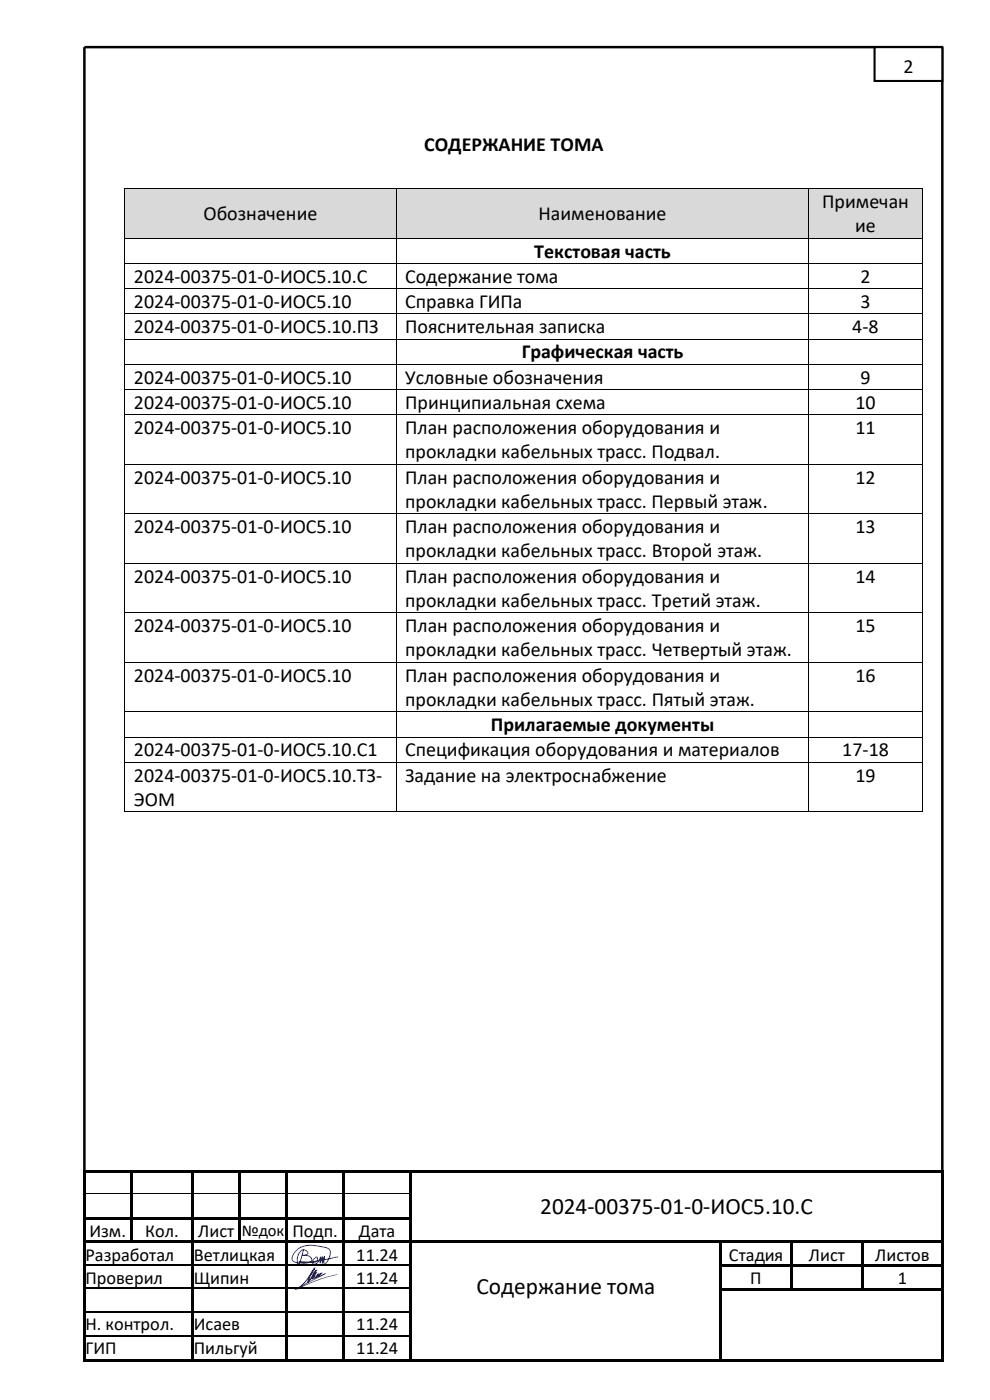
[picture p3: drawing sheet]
<svg xmlns="http://www.w3.org/2000/svg" width="210mm" height="297mm" viewBox="0 0 210 297" stroke-linecap="round" stroke-linejoin="round" font-family="sans-serif">
<defs><g id="words">
<g font-size="5">
<text x="114.6" y="257.7">2024-00375-01-0-ИОС5.10.С</text>
<text x="101.1" y="274.5">Содержание тома</text>
</g>
<g font-size="4.2">
<text x="191.7" y="15.5">2</text>
<text x="90" y="32">СОДЕРЖАНИЕ ТОМА</text>
<text x="43.2" y="46.7">Обозначение</text>
<text x="114.2" y="46.7">Наименование</text>
<text x="174.4" y="44.2">Примечан</text>
<text x="181.4" y="49.3">ие</text>
<text x="28.4" y="60">2024-00375-01-0-ИОС5.10.С</text>
<text x="86" y="60">Содержание тома</text>
<text x="113.4" y="54.7">Текстовая часть</text>
<text x="182.5" y="60">2</text>
<text x="28.4" y="65.3">2024-00375-01-0-ИОС5.10</text>
<text x="86" y="65.3">Справка ГИПа</text>
<text x="182.5" y="65.3">3</text>
<text x="28.4" y="70.7">2024-00375-01-0-ИОС5.10.ПЗ</text>
<text x="86" y="70.7">Пояснительная записка</text>
<text x="180.8" y="70.7">4-8</text>
<text x="110.7" y="76">Графическая часть</text>
<text x="28.4" y="81.4">2024-00375-01-0-ИОС5.10</text>
<text x="86" y="81.4">Условные обозначения</text>
<text x="182.5" y="81.4">9</text>
<text x="28.4" y="86.7">2024-00375-01-0-ИОС5.10</text>
<text x="86" y="86.7">Принципиальная схема</text>
<text x="181.5" y="86.7">10</text>
<text x="28.4" y="92.1">2024-00375-01-0-ИОС5.10</text>
<text x="86" y="92.1">План расположения оборудования и</text>
<text x="181.5" y="92.1">11</text>
<text x="86" y="97.3">прокладки кабельных трасс. Подвал.</text>
<text x="28.4" y="102.6">2024-00375-01-0-ИОС5.10</text>
<text x="86" y="102.6">План расположения оборудования и</text>
<text x="86" y="107.8">прокладки кабельных трасс. Первый этаж.</text>
<text x="181.5" y="102.6">12</text>
<text x="28.4" y="113.1">2024-00375-01-0-ИОС5.10</text>
<text x="86" y="113.1">План расположения оборудования и</text>
<text x="181.5" y="113.1">13</text>
<text x="86" y="118.3">прокладки кабельных трасс. Второй этаж.</text>
<text x="28.4" y="123.6">2024-00375-01-0-ИОС5.10</text>
<text x="86" y="123.6">План расположения оборудования и</text>
<text x="181.5" y="123.6">14</text>
<text x="86" y="128.8">прокладки кабельных трасс. Третий этаж.</text>
<text x="28.4" y="134.1">2024-00375-01-0-ИОС5.10</text>
<text x="86" y="134.1">План расположения оборудования и</text>
<text x="181.5" y="134.1">15</text>
<text x="86" y="139.3">прокладки кабельных трасс. Четвертый этаж.</text>
<text x="28.4" y="144.6">2024-00375-01-0-ИОС5.10</text>
<text x="86" y="144.6">План расположения оборудования и</text>
<text x="86" y="149.8">прокладки кабельных трасс. Пятый этаж.</text>
<text x="181.5" y="144.6">16</text>
<text x="104.1" y="155.1">Прилагаемые документы</text>
<text x="28.4" y="160.5">2024-00375-01-0-ИОС5.10.С1</text>
<text x="86" y="160.5">Спецификация оборудования и материалов</text>
<text x="178.7" y="160.5">17-18</text>
<text x="28.4" y="165.8">2024-00375-01-0-ИОС5.10.ТЗ-</text>
<text x="86" y="165.8">Задание на электроснабжение</text>
<text x="181.5" y="165.8">19</text>
<text x="28.4" y="171">ЭОМ</text>
</g>
<g font-size="3.9">
<text x="19" y="262.5">Изм.</text>
<text x="30.8" y="262.5">Кол.</text>
<text x="42" y="262.5">Лист</text>
<text x="62" y="262.5">Подп.</text>
<text x="76.1" y="262.5">Дата</text>
<text x="18.1" y="267.5">Разработал</text>
<text x="32.1" y="267.2">уч.</text>
<text x="41.1" y="267.5">Ветлицкая</text>
<text x="75.6" y="267.5">11.24</text>
<text x="154.6" y="267.5">Стадия</text>
<text x="171.6" y="267.5">Лист</text>
<text x="185.7" y="267.5">Листов</text>
<text x="18.1" y="272.5">Проверил</text>
<text x="41.1" y="272.5">Щипин</text>
<text x="75.6" y="272.5">11.24</text>
<text x="159.2" y="272.5">П</text>
<text x="190.5" y="272.5">1</text>
<text x="18.1" y="282.2">Н. контрол.</text>
<text x="18.1" y="287.2">ГИП</text>
<text x="41.1" y="282.2">Исаев</text>
<text x="41.1" y="287.2">Пильгуй</text>
<text x="75.6" y="282.2">11.24</text>
<text x="75.6" y="287.2">11.24</text>
</g>
<text font-size="3.5" x="51.3" y="262.2">№док</text>
</g></defs>
<g fill="#000">
<path d="M17.6 248.2h.5v.6h-.5z" fill-rule="evenodd"/>
<path d="M17.6 248.2h.5v.5h-.5z" fill-rule="evenodd"/>
<path d="M17.6 248.8h.5v4.4h-.5z" fill-rule="evenodd"/>
<path d="M17.6 253.2h.5v.6h-.5z" fill-rule="evenodd"/>
<path d="M17.6 253.8h.5v4.4h-.5z" fill-rule="evenodd"/>
<path d="M17.6 258.2h.5v.6h-.5z" fill-rule="evenodd"/>
<path d="M18.1 248.2h9.5v.5h-9.5z" fill-rule="evenodd"/>
<path d="M18.1 258.2h9.5v.5h-9.5z" fill-rule="evenodd"/>
<path d="M27.6 248.7l.5 .1z" fill-rule="evenodd"/>
<path d="M27.6 248.2h.5v.5h-.5z" fill-rule="evenodd"/>
<path d="M27.6 248.8h.5v4.4h-.5z" fill-rule="evenodd"/>
<path d="M27.6 253.2h.5v.6h-.5z" fill-rule="evenodd"/>
<path d="M27.6 253.8h.5v4.4h-.5z" fill-rule="evenodd"/>
<path d="M27.6 258.2h.5v.6h-.5z" fill-rule="evenodd"/>
<path d="M28.1 248.2h12.5v.5h-12.5z" fill-rule="evenodd"/>
<path d="M28.1 258.2h12.5v.5h-12.5z" fill-rule="evenodd"/>
<path d="M40.6 248.7l.5 .1z" fill-rule="evenodd"/>
<path d="M40.6 248.2h.5v.5h-.5z" fill-rule="evenodd"/>
<path d="M40.6 248.8h.5v4.4h-.5z" fill-rule="evenodd"/>
<path d="M40.6 253.2h.5v.6h-.5z" fill-rule="evenodd"/>
<path d="M40.6 253.8h.5v4.4h-.5z" fill-rule="evenodd"/>
<path d="M40.6 258.2h.5v.6h-.5z" fill-rule="evenodd"/>
<path d="M41.1 248.2h9.5v.5h-9.5z" fill-rule="evenodd"/>
<path d="M41.1 258.2h9.5v.5h-9.5z" fill-rule="evenodd"/>
<path d="M50.6 248.7l.5 .1z" fill-rule="evenodd"/>
<path d="M50.6 248.2h.5v.5h-.5z" fill-rule="evenodd"/>
<path d="M50.6 248.8h.5v4.4h-.5z" fill-rule="evenodd"/>
<path d="M50.6 253.2h.5v.6h-.5z" fill-rule="evenodd"/>
<path d="M50.6 253.8h.5v4.4h-.5z" fill-rule="evenodd"/>
<path d="M50.6 258.2h.5v.6h-.5z" fill-rule="evenodd"/>
<path d="M51.1 248.2h9.5v.5h-9.5z" fill-rule="evenodd"/>
<path d="M51.1 258.2h9.5v.5h-9.5z" fill-rule="evenodd"/>
<path d="M60.6 248.7l.5 .1z" fill-rule="evenodd"/>
<path d="M60.6 248.2h.5v.5h-.5z" fill-rule="evenodd"/>
<path d="M60.6 248.8h.5v4.4h-.5z" fill-rule="evenodd"/>
<path d="M60.6 253.2h.5v.6h-.5z" fill-rule="evenodd"/>
<path d="M60.6 253.8h.5v4.4h-.5z" fill-rule="evenodd"/>
<path d="M60.6 258.2h.5v.6h-.5z" fill-rule="evenodd"/>
<path d="M61.1 248.2h11.5v.5h-11.5z" fill-rule="evenodd"/>
<path d="M61.1 258.2h11.5v.5h-11.5z" fill-rule="evenodd"/>
<path d="M72.6 248.7l.5 .1z" fill-rule="evenodd"/>
<path d="M72.6 248.2h.5v.5h-.5z" fill-rule="evenodd"/>
<path d="M72.6 248.8h.5v4.4h-.5z" fill-rule="evenodd"/>
<path d="M72.6 253.2h.5v.6h-.5z" fill-rule="evenodd"/>
<path d="M72.6 253.8h.5v4.4h-.5z" fill-rule="evenodd"/>
<path d="M72.6 258.2h.5v.6h-.5z" fill-rule="evenodd"/>
<path d="M73.1 248.2h13.8v.5h-13.8z" fill-rule="evenodd"/>
<path d="M73.1 258.2h13.8v.5h-13.8z" fill-rule="evenodd"/>
<path d="M86.9 248.7l.5 .1z" fill-rule="evenodd"/>
<path d="M86.9 248.2h.5v.5h-.5z" fill-rule="evenodd"/>
<path d="M86.9 248.8h.5v4.4h-.5z" fill-rule="evenodd"/>
<path d="M86.9 253.2h.5v.6h-.5z" fill-rule="evenodd"/>
<path d="M86.9 253.8h.5v4.4h-.5z" fill-rule="evenodd"/>
<path d="M86.9 258.2h.5v.6h-.5z" fill-rule="evenodd"/>
<path d="M87.4 248.2h112.3v.5h-112.3z" fill-rule="evenodd"/>
<path d="M199.7 248.2h.5v.6h-.5z" fill-rule="evenodd"/>
<path d="M199.7 248.2h.5v.5h-.5z" fill-rule="evenodd"/>
<path d="M199.7 248.8h.5v4.4h-.5z" fill-rule="evenodd"/>
<path d="M199.7 253.2h.5v.6h-.5z" fill-rule="evenodd"/>
<path d="M199.7 253.8h.5v4.4h-.5z" fill-rule="evenodd"/>
<path d="M199.7 258.2h.5v.6h-.5z" fill-rule="evenodd"/>
<path d="M17.6 258.8h.5v4.5h-.5z" fill-rule="evenodd"/>
<path d="M17.6 263.3h.5v.5h-.5z" fill-rule="evenodd"/>
<path d="M17.6 263.8h.5v4.5h-.5z" fill-rule="evenodd"/>
<path d="M17.6 268.3h.5v.5h-.5z" fill-rule="evenodd"/>
<path d="M17.6 268.8h.5v4.5h-.5z" fill-rule="evenodd"/>
<path d="M17.6 273.3h.5v.5h-.5z" fill-rule="evenodd"/>
<path d="M17.6 273.8h.5v4.5h-.5z" fill-rule="evenodd"/>
<path d="M17.6 278.3h.5v.3h-.5z" fill-rule="evenodd"/>
<path d="M18.1 263.3h9.5v.5h-9.5z" fill-rule="evenodd"/>
<path d="M27.6 258.8h.5v4.5h-.5z" fill-rule="evenodd"/>
<path d="M27.6 263.3h.5v.5h-.5z" fill-rule="evenodd"/>
<path d="M28.1 263.3h12.5v.5h-12.5z" fill-rule="evenodd"/>
<path d="M40.6 258.8h.5v4.5h-.5z" fill-rule="evenodd"/>
<path d="M40.6 263.3h.5v.5h-.5z" fill-rule="evenodd"/>
<path d="M40.6 263.8h.5v4.5h-.5z" fill-rule="evenodd"/>
<path d="M40.6 268.3h.5v.5h-.5z" fill-rule="evenodd"/>
<path d="M40.6 268.8h.5v4.5h-.5z" fill-rule="evenodd"/>
<path d="M40.6 273.3h.5v.5h-.5z" fill-rule="evenodd"/>
<path d="M40.6 273.8h.5v4.5h-.5z" fill-rule="evenodd"/>
<path d="M40.6 278.3h.5v.3h-.5z" fill-rule="evenodd"/>
<path d="M41.1 263.3h9.5v.5h-9.5z" fill-rule="evenodd"/>
<path d="M50.6 258.8h.5v4.5h-.5z" fill-rule="evenodd"/>
<path d="M50.6 263.3h.5v.5h-.5z" fill-rule="evenodd"/>
<path d="M51.1 263.3h9.5v.5h-9.5z" fill-rule="evenodd"/>
<path d="M60.6 258.8h.5v4.5h-.5z" fill-rule="evenodd"/>
<path d="M60.6 263.3h.5v.5h-.5z" fill-rule="evenodd"/>
<path d="M60.6 263.8h.5v4.5h-.5z" fill-rule="evenodd"/>
<path d="M60.6 268.3h.5v.5h-.5z" fill-rule="evenodd"/>
<path d="M60.6 268.8h.5v4.5h-.5z" fill-rule="evenodd"/>
<path d="M60.6 273.3h.5v.5h-.5z" fill-rule="evenodd"/>
<path d="M60.6 273.8h.5v4.5h-.5z" fill-rule="evenodd"/>
<path d="M60.6 278.3h.5v.3h-.5z" fill-rule="evenodd"/>
<path d="M61.1 263.3h11.5v.5h-11.5z" fill-rule="evenodd"/>
<path d="M72.6 258.8h.5v4.5h-.5z" fill-rule="evenodd"/>
<path d="M72.6 263.3h.5v.5h-.5z" fill-rule="evenodd"/>
<path d="M72.6 263.8h.5v4.5h-.5z" fill-rule="evenodd"/>
<path d="M72.6 268.3h.5v.5h-.5z" fill-rule="evenodd"/>
<path d="M72.6 268.8h.5v4.5h-.5z" fill-rule="evenodd"/>
<path d="M72.6 273.3h.5v.5h-.5z" fill-rule="evenodd"/>
<path d="M72.6 273.8h.5v4.5h-.5z" fill-rule="evenodd"/>
<path d="M72.6 278.3h.5v.3h-.5z" fill-rule="evenodd"/>
<path d="M73.1 263.3h13.8v.5h-13.8z" fill-rule="evenodd"/>
<path d="M86.9 258.8h.5v4.5h-.5z" fill-rule="evenodd"/>
<path d="M86.9 263.3h.5v.5h-.5z" fill-rule="evenodd"/>
<path d="M86.9 263.8h.5v4.5h-.5z" fill-rule="evenodd"/>
<path d="M86.9 268.3h.5v.5h-.5z" fill-rule="evenodd"/>
<path d="M86.9 268.8h.5v4.5h-.5z" fill-rule="evenodd"/>
<path d="M86.9 273.3h.5v.5h-.5z" fill-rule="evenodd"/>
<path d="M86.9 273.8h.5v4.5h-.5z" fill-rule="evenodd"/>
<path d="M86.9 278.3h.5v.3h-.5z" fill-rule="evenodd"/>
<path d="M87.4 263.3h65.2v.5h-65.2z" fill-rule="evenodd"/>
<path d="M152.6 263.8h.6z" fill-rule="evenodd"/>
<path d="M152.6 263.3h.6v.5h-.6z" fill-rule="evenodd"/>
<path d="M152.6 263.8h.6v4.5h-.6z" fill-rule="evenodd"/>
<path d="M152.6 268.3h.6v.5h-.6z" fill-rule="evenodd"/>
<path d="M152.6 268.8h.6v4.5h-.6z" fill-rule="evenodd"/>
<path d="M152.6 273.3h.6v.5h-.6z" fill-rule="evenodd"/>
<path d="M152.6 273.8h.6v4.5h-.6z" fill-rule="evenodd"/>
<path d="M152.6 278.3h.6v.3h-.6z" fill-rule="evenodd"/>
<path d="M153.2 263.3h14.4v.5h-14.4z" fill-rule="evenodd"/>
<path d="M153.2 268.3h14.4v.5h-14.4z" fill-rule="evenodd"/>
<path d="M153.2 273.3h14.4v.5h-14.4z" fill-rule="evenodd"/>
<path d="M167.6 263.8h.5z" fill-rule="evenodd"/>
<path d="M167.6 263.3h.5v.5h-.5z" fill-rule="evenodd"/>
<path d="M167.6 263.8h.5v4.5h-.5z" fill-rule="evenodd"/>
<path d="M167.6 268.3h.5v.5h-.5z" fill-rule="evenodd"/>
<path d="M167.6 268.8h.5v4.5h-.5z" fill-rule="evenodd"/>
<path d="M167.6 273.3h.5v.5h-.5z" fill-rule="evenodd"/>
<path d="M168.1 263.3h14.6v.5h-14.6z" fill-rule="evenodd"/>
<path d="M168.1 268.3h14.6v.5h-14.6z" fill-rule="evenodd"/>
<path d="M168.1 273.3h14.6v.5h-14.6z" fill-rule="evenodd"/>
<path d="M182.7 263.8h.5z" fill-rule="evenodd"/>
<path d="M182.7 263.3h.5v.5h-.5z" fill-rule="evenodd"/>
<path d="M182.7 263.8h.5v4.5h-.5z" fill-rule="evenodd"/>
<path d="M182.7 268.3h.5v.5h-.5z" fill-rule="evenodd"/>
<path d="M182.7 268.8h.5v4.5h-.5z" fill-rule="evenodd"/>
<path d="M182.7 273.3h.5v.5h-.5z" fill-rule="evenodd"/>
<path d="M183.2 263.3h16.5v.5h-16.5z" fill-rule="evenodd"/>
<path d="M183.2 268.3h16.5v.5h-16.5z" fill-rule="evenodd"/>
<path d="M183.2 273.3h16.5v.5h-16.5z" fill-rule="evenodd"/>
<path d="M199.7 258.8h.5v4.5h-.5z" fill-rule="evenodd"/>
<path d="M199.7 263.3h.5v.5h-.5z" fill-rule="evenodd"/>
<path d="M199.7 263.8h.5v4.5h-.5z" fill-rule="evenodd"/>
<path d="M199.7 268.3h.5v.5h-.5z" fill-rule="evenodd"/>
<path d="M199.7 268.8h.5v4.5h-.5z" fill-rule="evenodd"/>
<path d="M199.7 273.3h.5v.5h-.5z" fill-rule="evenodd"/>
<path d="M199.7 273.8h.5v4.5h-.5z" fill-rule="evenodd"/>
<path d="M199.7 278.3h.5v.3h-.5z" fill-rule="evenodd"/>
<path d="M17.6 278.6h.5v4.7h-.5z" fill-rule="evenodd"/>
<path d="M17.6 283.3h.5v.2h-.5z" fill-rule="evenodd"/>
<path d="M17.6 283.5h.5v4.8h-.5z" fill-rule="evenodd"/>
<path d="M17.6 288.3h.5v.5h-.5z" fill-rule="evenodd"/>
<path d="M17.6 288.3h.5v.5h-.5z" fill-rule="evenodd"/>
<path d="M18.1 288.3h22.5v.5h-22.5z" fill-rule="evenodd"/>
<path d="M40.6 278.6h.5v4.7h-.5z" fill-rule="evenodd"/>
<path d="M40.6 283.3h.5v.2h-.5z" fill-rule="evenodd"/>
<path d="M40.6 283.5h.5v4.8h-.5z" fill-rule="evenodd"/>
<path d="M40.6 288.3h.5v.5h-.5z" fill-rule="evenodd"/>
<path d="M41.1 288.3h19.5v.5h-19.5z" fill-rule="evenodd"/>
<path d="M60.6 278.6h.5v4.7h-.5z" fill-rule="evenodd"/>
<path d="M60.6 283.3h.5v.2h-.5z" fill-rule="evenodd"/>
<path d="M60.6 283.5h.5v4.8h-.5z" fill-rule="evenodd"/>
<path d="M60.6 288.3h.5v.5h-.5z" fill-rule="evenodd"/>
<path d="M61.1 288.3h11.5v.5h-11.5z" fill-rule="evenodd"/>
<path d="M72.6 278.6h.5v4.7h-.5z" fill-rule="evenodd"/>
<path d="M72.6 283.3h.5v.2h-.5z" fill-rule="evenodd"/>
<path d="M72.6 283.5h.5v4.8h-.5z" fill-rule="evenodd"/>
<path d="M72.6 288.3h.5v.5h-.5z" fill-rule="evenodd"/>
<path d="M73.1 288.3h13.8v.5h-13.8z" fill-rule="evenodd"/>
<path d="M86.9 278.6h.5v4.7h-.5z" fill-rule="evenodd"/>
<path d="M86.9 283.3h.5v.2h-.5z" fill-rule="evenodd"/>
<path d="M86.9 283.5h.5v4.8h-.5z" fill-rule="evenodd"/>
<path d="M86.9 288.3h.5v.5h-.5z" fill-rule="evenodd"/>
<path d="M87.4 288.3h65.2v.5h-65.2z" fill-rule="evenodd"/>
<path d="M152.6 278.6h.6v4.7h-.6z" fill-rule="evenodd"/>
<path d="M152.6 283.3h.6v.2h-.6z" fill-rule="evenodd"/>
<path d="M152.6 283.5h.6v4.8h-.6z" fill-rule="evenodd"/>
<path d="M152.6 288.3h.6v.5h-.6z" fill-rule="evenodd"/>
<path d="M153.2 288.3h46.5v.5h-46.5z" fill-rule="evenodd"/>
<path d="M199.7 278.6h.5v4.7h-.5z" fill-rule="evenodd"/>
<path d="M199.7 283.3h.5v.2h-.5z" fill-rule="evenodd"/>
<path d="M199.7 283.5h.5v4.8h-.5z" fill-rule="evenodd"/>
<path d="M199.7 288.3h.5v.5h-.5z" fill-rule="evenodd"/>
<path d="M199.7 288.3h.5v.5h-.5z" fill-rule="evenodd"/>
</g>
<path d="M18.1 253.3h9.5M28.1 253.3h12.5M41.1 253.3h9.5M51.1 253.3h9.5M61.1 253.3h11.5M73.1 253.3h13.8" fill="none" stroke="#000" stroke-width=".21"/>
<path d="M64.4 265.1l-.7 2.5-.4 .7a2.28 2.28 0 0 1 1.1-3.1 .66 .66 0 0 1 .7 .2 .66 .66 0 0 1 .1 .7l-1 .3h.2a1.32 1.32 0 0 1 1.7 1 2.42 2.42 0 0 1-2.6 .4h2.8a.68 .68 0 0 0 .9-.2 .68 .68 0 0 0-.1-.9l-.2 .1a.91 .91 0 0 0-.4 1.4 1.68 1.68 0 0 0 1.5-1.5l-.1 1.3 .5-1.4v1.4l.4-1.4v1.6a.52 .52 0 0 0 .6-.5 2.25 2.25 0 0 0 .4-2.7l-.6-.3-1.3-.2a4.8 4.8 0 0 0-5.6 1.6l-.4 .9a1.02 1.02 0 0 0 1.3 .9l3.1-.2 5.4-1M71.6 270.4a46.5 46.5 0 0 0-8.9 3.2h-.1l6.4-3.4-1.4 .6 .6-.7-1.2 1 .1-.2 .6-.7-.4 .5a.58 .58 0 0 1-.8 .5l.3-.8 .4-.4-1 1.4 1-1.9a3.9 3.9 0 0 0-1.3 1.9l-.6 .7 .5-1.3 1-1.8-.6 .9a11.9 11.9 0 0 1-2.9 3.6l.4-.2" fill="none" stroke="#00f" stroke-width=".21"/>
<g fill="none" stroke="#000" stroke-width=".25">
<path d="M18.1 268.4h22.5M18.1 273.4h22.5M18.1 278.4h22.5M41.1 268.4h19.5M41.1 273.4h19.5M41.1 278.4h19.5M61.1 268.4h11.5M61.1 273.4h11.5M61.1 278.4h11.5M73.1 268.4h13.8M73.1 273.4h13.8M73.1 278.4h13.8"/>
<path d="M18.1 283.4h22.5M41.1 283.4h19.5M61.1 283.4h11.5M73.1 283.4h13.8"/>
</g>
<path d="M17.9 248.4v-238.4h182v238.4" fill="none" stroke="#000" stroke-width=".53"/>
<path d="M185.5 10h14.4v7.2h-14.4z" fill-rule="evenodd" fill="#fff"/>
<path d="M185.5 10h14.4v7.2h-14.4z" fill="none" stroke="#000" stroke-width=".44"/>
<g fill="#d9d9d9">
<path d="M26.6 40.1h57.4v10.4h-57.4z" fill-rule="evenodd"/>
<path d="M28.4 42.7h53.7v5.2h-53.7z" fill-rule="evenodd"/>
<path d="M84.1 40.1h87.4v10.4h-87.4z" fill-rule="evenodd"/>
<path d="M86 42.7h83.7v5.2h-83.7z" fill-rule="evenodd"/>
<path d="M171.7 40.1h23.9v10.4h-23.9z" fill-rule="evenodd"/>
<path d="M173.5 40.1h20.3v5.2h-20.3z" fill-rule="evenodd"/>
<path d="M173.5 45.3h20.3v5.2h-20.3z" fill-rule="evenodd"/>
</g>
<g fill="#000">
<path d="M26.4 39.9h.2v.2h-.2z" fill-rule="evenodd"/>
<path d="M26.4 39.9h.2v.2h-.2z" fill-rule="evenodd"/>
<path d="M26.4 50.5h.2v.1h-.2z" fill-rule="evenodd"/>
<path d="M26.4 55.8h.2v.2h-.2z" fill-rule="evenodd"/>
<path d="M84 39.9h.1v.2h-.1z" fill-rule="evenodd"/>
<path d="M84 50.5h.1v.1h-.1z" fill-rule="evenodd"/>
<path d="M84 55.8h.1v.2h-.1z" fill-rule="evenodd"/>
<path d="M171.5 39.9h.2v.2h-.2z" fill-rule="evenodd"/>
<path d="M171.5 50.5h.2v.1h-.2z" fill-rule="evenodd"/>
<path d="M171.5 55.8h.2v.2h-.2z" fill-rule="evenodd"/>
<path d="M195.6 39.9h.1v.2h-.1z" fill-rule="evenodd"/>
<path d="M195.6 39.9h.1v.2h-.1z" fill-rule="evenodd"/>
<path d="M195.6 50.5h.1v.1h-.1z" fill-rule="evenodd"/>
<path d="M195.6 55.8h.1v.2h-.1z" fill-rule="evenodd"/>
<path d="M26.4 61.1h.2v.2h-.2z" fill-rule="evenodd"/>
<path d="M26.4 66.5h.2v.2h-.2z" fill-rule="evenodd"/>
<path d="M26.4 71.8h.2v.2h-.2z" fill-rule="evenodd"/>
<path d="M26.4 77.2h.2v.2h-.2z" fill-rule="evenodd"/>
<path d="M84 61.1h.1v.2h-.1z" fill-rule="evenodd"/>
<path d="M84 66.5h.1v.2h-.1z" fill-rule="evenodd"/>
<path d="M84 71.8h.1v.2h-.1z" fill-rule="evenodd"/>
<path d="M84 77.2h.1v.2h-.1z" fill-rule="evenodd"/>
<path d="M171.5 61.1h.2v.2h-.2z" fill-rule="evenodd"/>
<path d="M171.5 66.5h.2v.2h-.2z" fill-rule="evenodd"/>
<path d="M171.5 71.8h.2v.2h-.2z" fill-rule="evenodd"/>
<path d="M171.5 77.2h.2v.2h-.2z" fill-rule="evenodd"/>
<path d="M195.6 61.1h.1v.2h-.1z" fill-rule="evenodd"/>
<path d="M195.6 66.5h.1v.2h-.1z" fill-rule="evenodd"/>
<path d="M195.6 71.8h.1v.2h-.1z" fill-rule="evenodd"/>
<path d="M195.6 77.2h.1v.2h-.1z" fill-rule="evenodd"/>
<path d="M26.4 82.5h.2v.2h-.2z" fill-rule="evenodd"/>
<path d="M26.4 87.9h.2v.1h-.2z" fill-rule="evenodd"/>
<path d="M26.4 98.4h.2v.2h-.2z" fill-rule="evenodd"/>
<path d="M84 82.5h.1v.2h-.1z" fill-rule="evenodd"/>
<path d="M84 87.9h.1v.1h-.1z" fill-rule="evenodd"/>
<path d="M84 98.4h.1v.2h-.1z" fill-rule="evenodd"/>
<path d="M171.5 82.5h.2v.2h-.2z" fill-rule="evenodd"/>
<path d="M171.5 87.9h.2v.1h-.2z" fill-rule="evenodd"/>
<path d="M171.5 98.4h.2v.2h-.2z" fill-rule="evenodd"/>
<path d="M195.6 82.5h.1v.2h-.1z" fill-rule="evenodd"/>
<path d="M195.6 87.9h.1v.1h-.1z" fill-rule="evenodd"/>
<path d="M195.6 98.4h.1v.2h-.1z" fill-rule="evenodd"/>
<path d="M26.4 108.9h.2v.2h-.2z" fill-rule="evenodd"/>
<path d="M26.4 119.4h.2v.2h-.2z" fill-rule="evenodd"/>
<path d="M84 108.9h.1v.2h-.1z" fill-rule="evenodd"/>
<path d="M84 119.4h.1v.2h-.1z" fill-rule="evenodd"/>
<path d="M171.5 108.9h.2v.2h-.2z" fill-rule="evenodd"/>
<path d="M171.5 119.4h.2v.2h-.2z" fill-rule="evenodd"/>
<path d="M195.6 108.9h.1v.2h-.1z" fill-rule="evenodd"/>
<path d="M195.6 119.4h.1v.2h-.1z" fill-rule="evenodd"/>
<path d="M26.4 129.9h.2v.2h-.2z" fill-rule="evenodd"/>
<path d="M84 129.9h.1v.2h-.1z" fill-rule="evenodd"/>
<path d="M171.5 129.9h.2v.2h-.2z" fill-rule="evenodd"/>
<path d="M195.6 129.9h.1v.2h-.1z" fill-rule="evenodd"/>
<path d="M26.4 140.4h.2v.2h-.2z" fill-rule="evenodd"/>
<path d="M26.4 150.9h.2v.2h-.2z" fill-rule="evenodd"/>
<path d="M26.4 156.3h.2v.2h-.2z" fill-rule="evenodd"/>
<path d="M84 140.4h.1v.2h-.1z" fill-rule="evenodd"/>
<path d="M84 150.9h.1v.2h-.1z" fill-rule="evenodd"/>
<path d="M84 156.3h.1v.2h-.1z" fill-rule="evenodd"/>
<path d="M171.5 140.4h.2v.2h-.2z" fill-rule="evenodd"/>
<path d="M171.5 150.9h.2v.2h-.2z" fill-rule="evenodd"/>
<path d="M171.5 156.3h.2v.2h-.2z" fill-rule="evenodd"/>
<path d="M195.6 140.4h.1v.2h-.1z" fill-rule="evenodd"/>
<path d="M195.6 150.9h.1v.2h-.1z" fill-rule="evenodd"/>
<path d="M195.6 156.3h.1v.2h-.1z" fill-rule="evenodd"/>
<path d="M26.4 161.7h.2v.1h-.2z" fill-rule="evenodd"/>
<path d="M26.4 172.2h.2v.1h-.2z" fill-rule="evenodd"/>
<path d="M26.4 172.2h.2v.1h-.2z" fill-rule="evenodd"/>
<path d="M84 161.7h.1v.1h-.1z" fill-rule="evenodd"/>
<path d="M84 172.2h.1v.1h-.1z" fill-rule="evenodd"/>
<path d="M171.5 161.7h.2v.1h-.2z" fill-rule="evenodd"/>
<path d="M171.5 172.2h.2v.1h-.2z" fill-rule="evenodd"/>
<path d="M195.6 161.7h.1v.1h-.1z" fill-rule="evenodd"/>
<path d="M195.6 172.2h.1v.1h-.1z" fill-rule="evenodd"/>
<path d="M195.6 172.2h.1v.1h-.1z" fill-rule="evenodd"/>
</g>
<g fill="none" stroke="#000" stroke-width=".21">
<path d="M26.5 40.1v10.4M26.5 50.6v5.2M26.5 56v5.1M26.6 40h57.4M26.6 50.6h57.4M26.6 55.9h57.4M84 40.1v10.4M84 50.6v5.2M84 56v5.1M84.1 40h87.4M84.1 50.6h87.4M84.1 55.9h87.4"/>
<path d="M171.6 40.1v10.4M171.6 50.6v5.2M171.6 56v5.1M171.7 40h23.9M171.7 50.6h23.9M171.7 55.9h23.9M195.7 40.1v10.4M195.7 50.6v5.2M195.7 56v5.1M26.5 61.3v5.2M26.5 66.7v5.1M26.5 72v5.2"/>
<path d="M26.5 77.4v5.1M26.6 61.2h57.4M26.6 66.6h57.4M26.6 71.9h57.4M26.6 77.3h57.4M84 61.3v5.2M84 66.7v5.1M84 72v5.2M84 77.4v5.1M84.1 61.2h87.4M84.1 66.6h87.4M84.1 71.9h87.4"/>
<path d="M84.1 77.3h87.4M171.6 61.3v5.2M171.6 66.7v5.1M171.6 72v5.2M171.6 77.4v5.1M171.7 61.2h23.9M171.7 66.6h23.9M171.7 71.9h23.9M171.7 77.3h23.9M195.7 61.3v5.2M195.7 66.7v5.1M195.7 72v5.2"/>
<path d="M195.7 77.4v5.1M26.5 82.7v5.2M26.5 88v10.4M26.5 98.6v10.3M26.6 82.6h57.4M26.6 87.9h57.4M26.6 98.5h57.4M84 82.7v5.2M84 88v10.4M84 98.6v10.3M84.1 82.6h87.4M84.1 87.9h87.4"/>
<path d="M84.1 98.5h87.4M171.6 82.7v5.2M171.6 88v10.4M171.6 98.6v10.3M171.7 82.6h23.9M171.7 87.9h23.9M171.7 98.5h23.9M195.7 82.7v5.2M195.7 88v10.4M195.7 98.6v10.3M26.5 109.1v10.3M26.5 119.6v10.3"/>
<path d="M26.6 109h57.4M26.6 119.5h57.4M84 109.1v10.3M84 119.6v10.3M84.1 109h87.4M84.1 119.5h87.4M171.6 109.1v10.3M171.6 119.6v10.3M171.7 109h23.9M171.7 119.5h23.9M195.7 109.1v10.3M195.7 119.6v10.3"/>
<path d="M26.5 130.1v10.3M26.6 130h57.4M84 130.1v10.3M84.1 130h87.4M171.6 130.1v10.3M171.7 130h23.9M195.7 130.1v10.3M26.5 140.6v10.3M26.5 151.1v5.2M26.5 156.5v5.2M26.6 140.5h57.4M26.6 151h57.4"/>
<path d="M26.6 156.4h57.4M84 140.6v10.3M84 151.1v5.2M84 156.5v5.2M84.1 140.5h87.4M84.1 151h87.4M84.1 156.4h87.4M171.6 140.6v10.3M171.6 151.1v5.2M171.6 156.5v5.2M171.7 140.5h23.9M171.7 151h23.9"/>
<path d="M171.7 156.4h23.9M195.7 140.6v10.3M195.7 151.1v5.2M195.7 156.5v5.2M26.5 161.8v10.4M26.6 161.7h57.4M26.6 172.2h57.4M84 161.8v10.4M84.1 161.7h87.4M84.1 172.2h87.4M171.6 161.8v10.4M171.7 161.7h23.9"/>
<path d="M171.7 172.2h23.9M195.7 161.8v10.4"/>
</g>
<use href="#words"/>
</svg>
